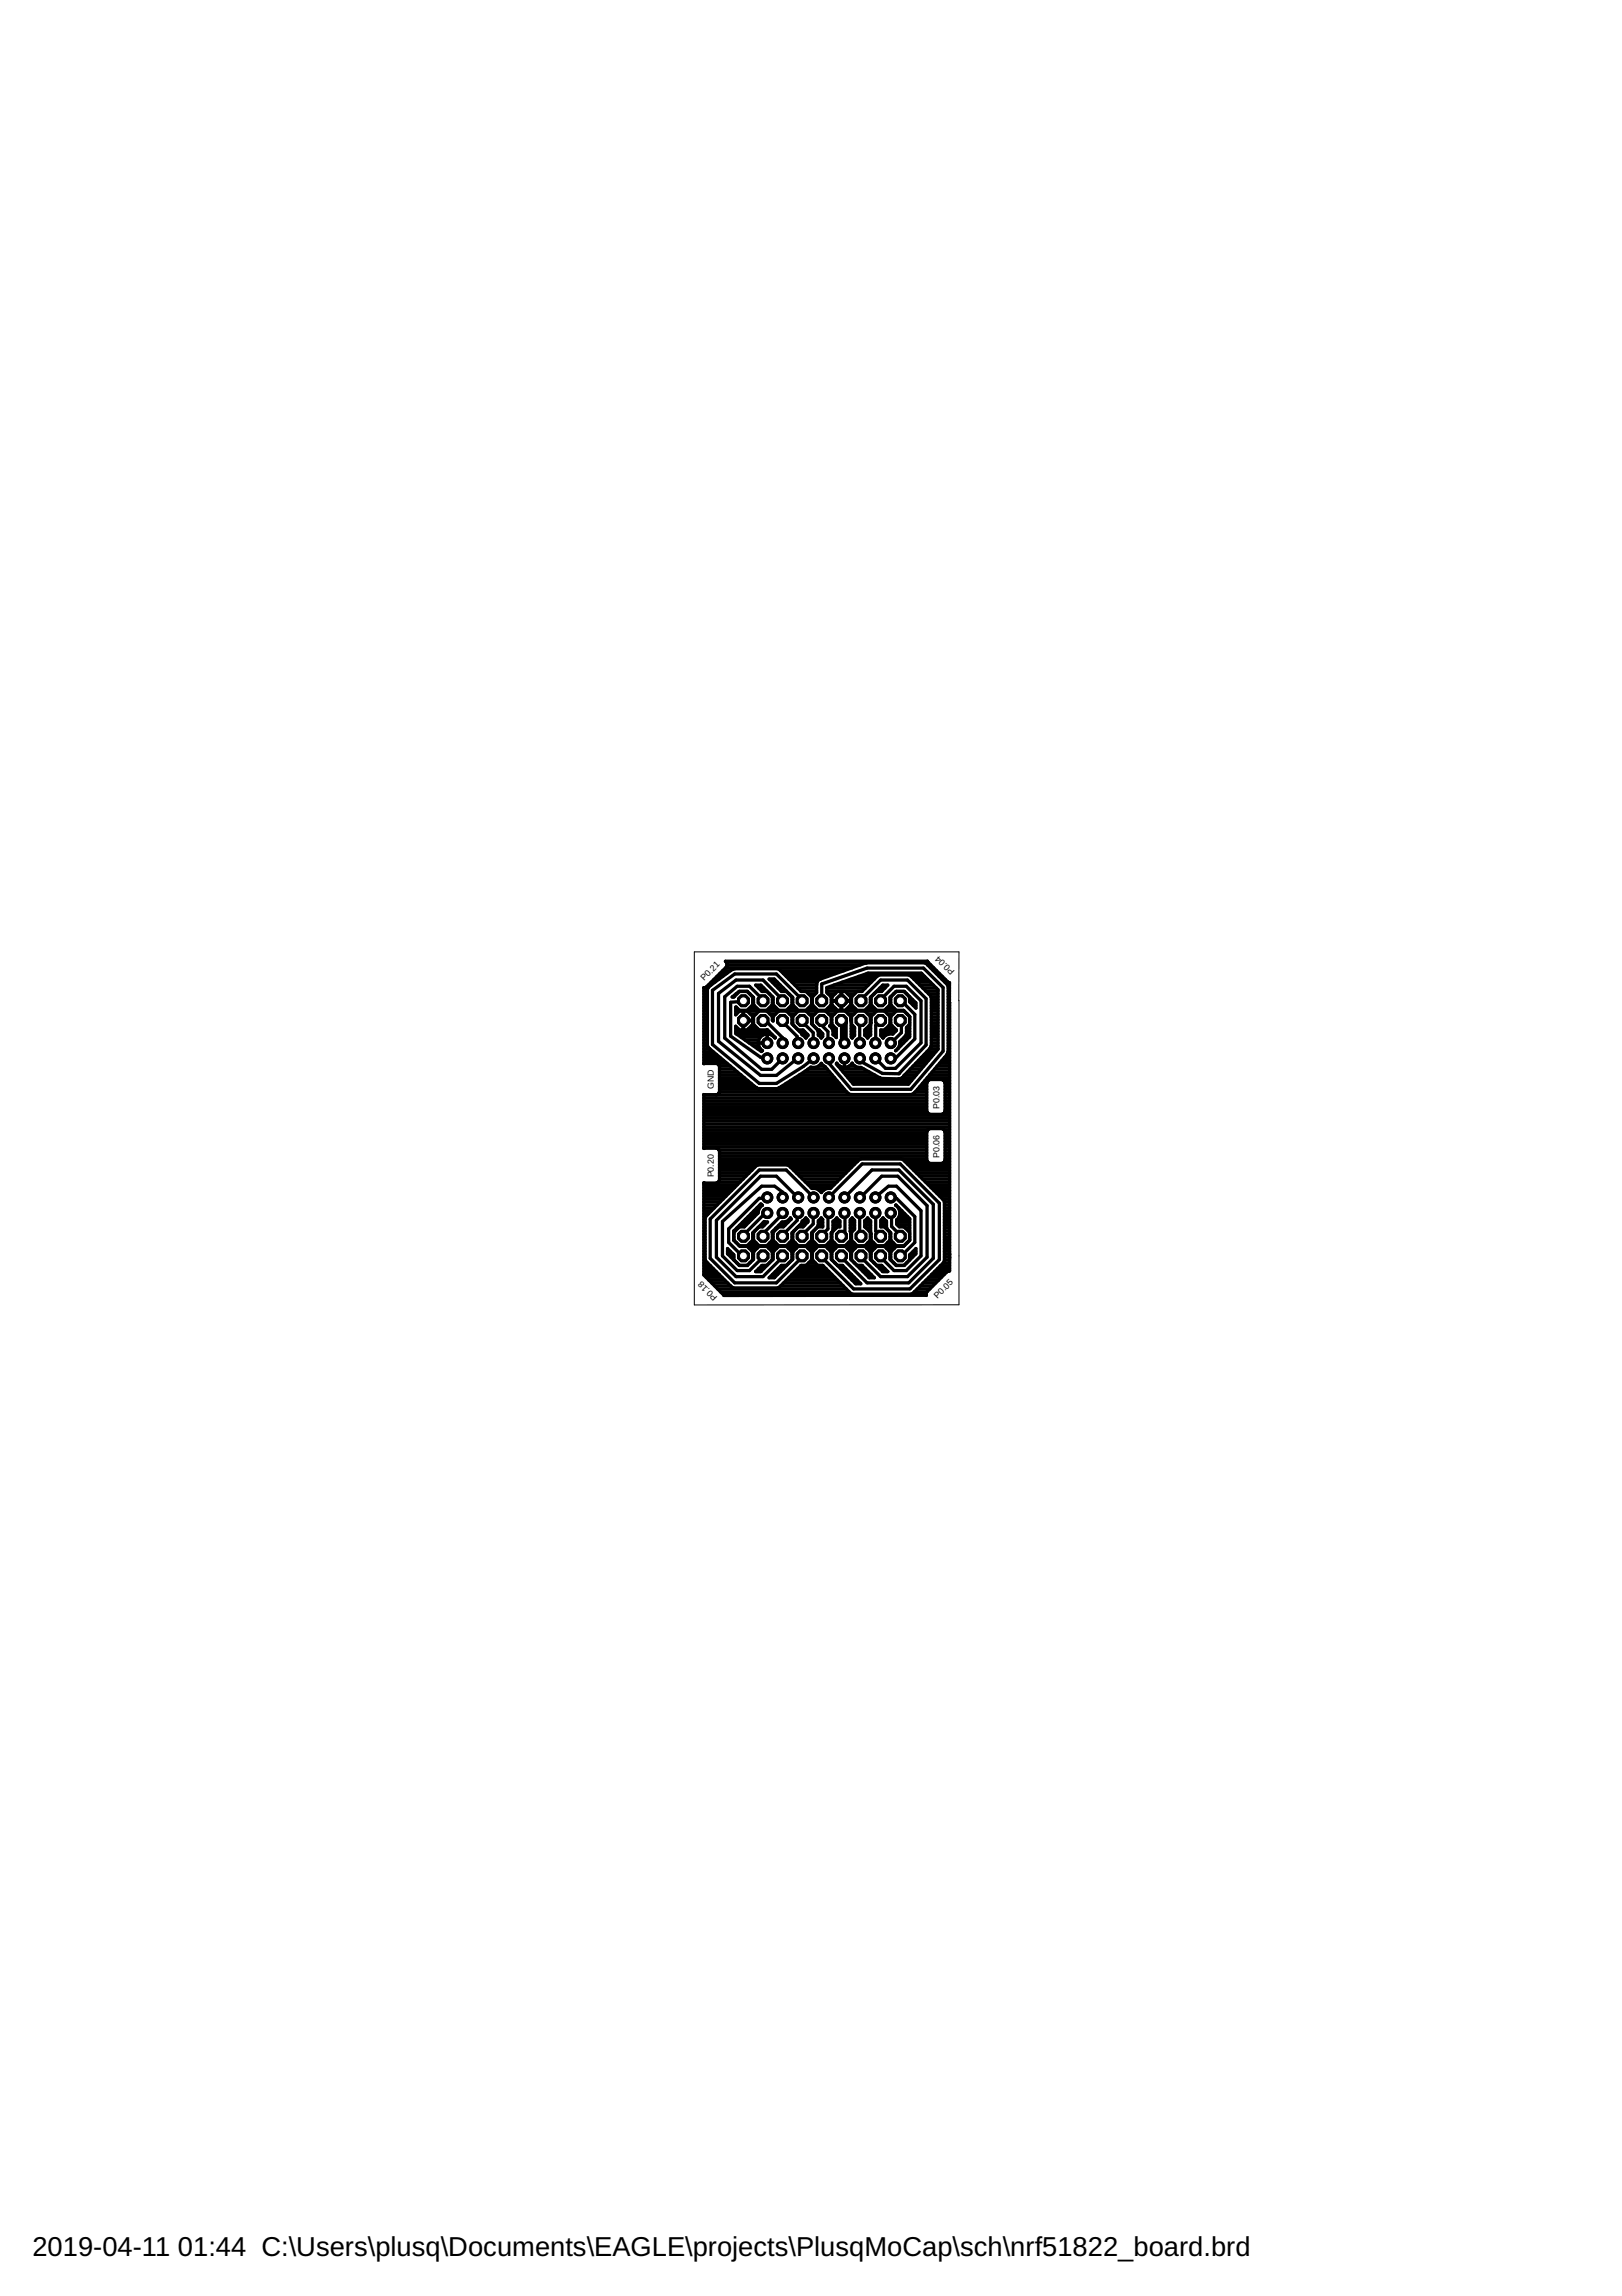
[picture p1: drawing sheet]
<svg xmlns="http://www.w3.org/2000/svg" width="210mm" height="297mm" viewBox="0 0 210 297" stroke-linecap="round" stroke-linejoin="round" font-family="sans-serif">
<defs><g id="words">
<g font-size="3.5">
<text x="4.2" y="291.8">2019-04-11</text>
<text x="23" y="291.8">01:44 C:\Users\plusq\Documents\EAGLE\projects\PlusqMoCap\sch\nrf51822_board.brd</text>
</g>
<g font-size="1.1">
<text x="123.6" y="125.7" transform="rotate(-135 123.6 125.7)">P0.04</text>
<text x="91.1" y="126.9" transform="rotate(-45 91.1 126.9)">P0.21</text>
<text x="92.4" y="140.9" transform="rotate(-90 92.4 140.9)">GND</text>
<text x="121.6" y="143.4" transform="rotate(-90 121.6 143.4)">P0.03</text>
<text x="121.6" y="149.8" transform="rotate(-90 121.6 149.8)">P0.06</text>
<text x="92.4" y="152.3" transform="rotate(-90 92.4 152.3)">P0.20</text>
<text x="92.9" y="167.8" transform="rotate(-135 92.9 167.8)">P0.18</text>
<text x="121.3" y="168.1" transform="rotate(-45 121.3 168.1)">P0.05</text>
</g>
</g></defs>
<circle cx="99.3" cy="134.9" r=".72" fill="#000" stroke="#000" stroke-width=".13"/>
<circle cx="99.3" cy="134.9" r=".4" fill="#fff" stroke="#000" stroke-width=".13"/>
<circle cx="99.3" cy="136.9" r=".72" fill="#000" stroke="#000" stroke-width=".13"/>
<circle cx="99.3" cy="136.9" r=".4" fill="#fff" stroke="#000" stroke-width=".13"/>
<circle cx="101.3" cy="134.9" r=".72" fill="#000" stroke="#000" stroke-width=".13"/>
<circle cx="101.3" cy="134.9" r=".4" fill="#fff" stroke="#000" stroke-width=".13"/>
<circle cx="101.3" cy="136.9" r=".72" fill="#000" stroke="#000" stroke-width=".13"/>
<circle cx="101.3" cy="136.9" r=".4" fill="#fff" stroke="#000" stroke-width=".13"/>
<circle cx="103.3" cy="134.9" r=".72" fill="#000" stroke="#000" stroke-width=".13"/>
<circle cx="103.3" cy="134.9" r=".4" fill="#fff" stroke="#000" stroke-width=".13"/>
<circle cx="103.3" cy="136.9" r=".72" fill="#000" stroke="#000" stroke-width=".13"/>
<circle cx="103.3" cy="136.9" r=".4" fill="#fff" stroke="#000" stroke-width=".13"/>
<circle cx="105.3" cy="134.9" r=".72" fill="#000" stroke="#000" stroke-width=".13"/>
<circle cx="105.3" cy="134.9" r=".4" fill="#fff" stroke="#000" stroke-width=".13"/>
<circle cx="105.3" cy="136.9" r=".72" fill="#000" stroke="#000" stroke-width=".13"/>
<circle cx="105.3" cy="136.9" r=".4" fill="#fff" stroke="#000" stroke-width=".13"/>
<circle cx="107.3" cy="134.9" r=".72" fill="#000" stroke="#000" stroke-width=".13"/>
<circle cx="107.3" cy="134.9" r=".4" fill="#fff" stroke="#000" stroke-width=".13"/>
<circle cx="107.3" cy="136.9" r=".72" fill="#000" stroke="#000" stroke-width=".13"/>
<circle cx="107.3" cy="136.9" r=".4" fill="#fff" stroke="#000" stroke-width=".13"/>
<circle cx="109.3" cy="134.9" r=".72" fill="#000" stroke="#000" stroke-width=".13"/>
<circle cx="109.3" cy="134.9" r=".4" fill="#fff" stroke="#000" stroke-width=".13"/>
<circle cx="109.3" cy="136.9" r=".72" fill="#000" stroke="#000" stroke-width=".13"/>
<circle cx="109.3" cy="136.9" r=".4" fill="#fff" stroke="#000" stroke-width=".13"/>
<circle cx="111.3" cy="134.9" r=".72" fill="#000" stroke="#000" stroke-width=".13"/>
<circle cx="111.3" cy="134.9" r=".4" fill="#fff" stroke="#000" stroke-width=".13"/>
<circle cx="111.3" cy="136.9" r=".72" fill="#000" stroke="#000" stroke-width=".13"/>
<circle cx="111.3" cy="136.9" r=".4" fill="#fff" stroke="#000" stroke-width=".13"/>
<circle cx="113.3" cy="134.9" r=".72" fill="#000" stroke="#000" stroke-width=".13"/>
<circle cx="113.3" cy="134.9" r=".4" fill="#fff" stroke="#000" stroke-width=".13"/>
<circle cx="113.3" cy="136.9" r=".72" fill="#000" stroke="#000" stroke-width=".13"/>
<circle cx="113.3" cy="136.9" r=".4" fill="#fff" stroke="#000" stroke-width=".13"/>
<circle cx="115.3" cy="134.9" r=".72" fill="#000" stroke="#000" stroke-width=".13"/>
<circle cx="115.3" cy="134.9" r=".4" fill="#fff" stroke="#000" stroke-width=".13"/>
<circle cx="115.3" cy="136.9" r=".72" fill="#000" stroke="#000" stroke-width=".13"/>
<circle cx="115.3" cy="136.9" r=".4" fill="#fff" stroke="#000" stroke-width=".13"/>
<circle cx="99.3" cy="154.9" r=".72" fill="#000" stroke="#000" stroke-width=".13"/>
<circle cx="99.3" cy="154.9" r=".4" fill="#fff" stroke="#000" stroke-width=".13"/>
<circle cx="99.3" cy="156.9" r=".72" fill="#000" stroke="#000" stroke-width=".13"/>
<circle cx="99.3" cy="156.9" r=".4" fill="#fff" stroke="#000" stroke-width=".13"/>
<circle cx="101.3" cy="154.9" r=".72" fill="#000" stroke="#000" stroke-width=".13"/>
<circle cx="101.3" cy="154.9" r=".4" fill="#fff" stroke="#000" stroke-width=".13"/>
<circle cx="101.3" cy="156.9" r=".72" fill="#000" stroke="#000" stroke-width=".13"/>
<circle cx="101.3" cy="156.9" r=".4" fill="#fff" stroke="#000" stroke-width=".13"/>
<circle cx="103.3" cy="154.9" r=".72" fill="#000" stroke="#000" stroke-width=".13"/>
<circle cx="103.3" cy="154.9" r=".4" fill="#fff" stroke="#000" stroke-width=".13"/>
<circle cx="103.3" cy="156.9" r=".72" fill="#000" stroke="#000" stroke-width=".13"/>
<circle cx="103.3" cy="156.9" r=".4" fill="#fff" stroke="#000" stroke-width=".13"/>
<circle cx="105.3" cy="154.9" r=".72" fill="#000" stroke="#000" stroke-width=".13"/>
<circle cx="105.3" cy="154.9" r=".4" fill="#fff" stroke="#000" stroke-width=".13"/>
<circle cx="105.3" cy="156.9" r=".72" fill="#000" stroke="#000" stroke-width=".13"/>
<circle cx="105.3" cy="156.9" r=".4" fill="#fff" stroke="#000" stroke-width=".13"/>
<circle cx="107.3" cy="154.9" r=".72" fill="#000" stroke="#000" stroke-width=".13"/>
<circle cx="107.3" cy="154.9" r=".4" fill="#fff" stroke="#000" stroke-width=".13"/>
<circle cx="107.3" cy="156.9" r=".72" fill="#000" stroke="#000" stroke-width=".13"/>
<circle cx="107.3" cy="156.9" r=".4" fill="#fff" stroke="#000" stroke-width=".13"/>
<circle cx="109.3" cy="154.9" r=".72" fill="#000" stroke="#000" stroke-width=".13"/>
<circle cx="109.3" cy="154.9" r=".4" fill="#fff" stroke="#000" stroke-width=".13"/>
<circle cx="109.3" cy="156.9" r=".72" fill="#000" stroke="#000" stroke-width=".13"/>
<circle cx="109.3" cy="156.9" r=".4" fill="#fff" stroke="#000" stroke-width=".13"/>
<circle cx="111.3" cy="154.9" r=".72" fill="#000" stroke="#000" stroke-width=".13"/>
<circle cx="111.3" cy="154.9" r=".4" fill="#fff" stroke="#000" stroke-width=".13"/>
<circle cx="111.3" cy="156.9" r=".72" fill="#000" stroke="#000" stroke-width=".13"/>
<circle cx="111.3" cy="156.9" r=".4" fill="#fff" stroke="#000" stroke-width=".13"/>
<circle cx="113.3" cy="154.9" r=".72" fill="#000" stroke="#000" stroke-width=".13"/>
<circle cx="113.3" cy="154.9" r=".4" fill="#fff" stroke="#000" stroke-width=".13"/>
<circle cx="113.3" cy="156.9" r=".72" fill="#000" stroke="#000" stroke-width=".13"/>
<circle cx="113.3" cy="156.9" r=".4" fill="#fff" stroke="#000" stroke-width=".13"/>
<circle cx="115.3" cy="154.9" r=".72" fill="#000" stroke="#000" stroke-width=".13"/>
<circle cx="115.3" cy="154.9" r=".4" fill="#fff" stroke="#000" stroke-width=".13"/>
<circle cx="115.3" cy="156.9" r=".72" fill="#000" stroke="#000" stroke-width=".13"/>
<circle cx="115.3" cy="156.9" r=".4" fill="#fff" stroke="#000" stroke-width=".13"/>
<circle cx="96.2" cy="132" r=".83" fill="#000" stroke="#000" stroke-width=".13"/>
<circle cx="96.2" cy="132" r=".51" fill="#fff" stroke="#000" stroke-width=".13"/>
<circle cx="96.2" cy="129.5" r=".83" fill="#000" stroke="#000" stroke-width=".13"/>
<circle cx="96.2" cy="129.5" r=".51" fill="#fff" stroke="#000" stroke-width=".13"/>
<circle cx="98.7" cy="132" r=".83" fill="#000" stroke="#000" stroke-width=".13"/>
<circle cx="98.7" cy="132" r=".51" fill="#fff" stroke="#000" stroke-width=".13"/>
<circle cx="98.7" cy="129.5" r=".83" fill="#000" stroke="#000" stroke-width=".13"/>
<circle cx="98.7" cy="129.5" r=".51" fill="#fff" stroke="#000" stroke-width=".13"/>
<circle cx="101.3" cy="132" r=".83" fill="#000" stroke="#000" stroke-width=".13"/>
<circle cx="101.3" cy="132" r=".51" fill="#fff" stroke="#000" stroke-width=".13"/>
<circle cx="101.3" cy="129.5" r=".83" fill="#000" stroke="#000" stroke-width=".13"/>
<circle cx="101.3" cy="129.5" r=".51" fill="#fff" stroke="#000" stroke-width=".13"/>
<circle cx="103.8" cy="132" r=".83" fill="#000" stroke="#000" stroke-width=".13"/>
<circle cx="103.8" cy="132" r=".51" fill="#fff" stroke="#000" stroke-width=".13"/>
<circle cx="103.8" cy="129.5" r=".83" fill="#000" stroke="#000" stroke-width=".13"/>
<circle cx="103.8" cy="129.5" r=".51" fill="#fff" stroke="#000" stroke-width=".13"/>
<circle cx="106.3" cy="132" r=".83" fill="#000" stroke="#000" stroke-width=".13"/>
<circle cx="106.3" cy="132" r=".51" fill="#fff" stroke="#000" stroke-width=".13"/>
<circle cx="106.3" cy="129.5" r=".83" fill="#000" stroke="#000" stroke-width=".13"/>
<circle cx="106.3" cy="129.5" r=".51" fill="#fff" stroke="#000" stroke-width=".13"/>
<circle cx="108.9" cy="132" r=".83" fill="#000" stroke="#000" stroke-width=".13"/>
<circle cx="108.9" cy="132" r=".51" fill="#fff" stroke="#000" stroke-width=".13"/>
<circle cx="108.9" cy="129.5" r=".83" fill="#000" stroke="#000" stroke-width=".13"/>
<circle cx="108.9" cy="129.5" r=".51" fill="#fff" stroke="#000" stroke-width=".13"/>
<circle cx="111.4" cy="132" r=".83" fill="#000" stroke="#000" stroke-width=".13"/>
<circle cx="111.4" cy="132" r=".51" fill="#fff" stroke="#000" stroke-width=".13"/>
<circle cx="111.4" cy="129.5" r=".83" fill="#000" stroke="#000" stroke-width=".13"/>
<circle cx="111.4" cy="129.5" r=".51" fill="#fff" stroke="#000" stroke-width=".13"/>
<circle cx="114" cy="132" r=".83" fill="#000" stroke="#000" stroke-width=".13"/>
<circle cx="114" cy="132" r=".51" fill="#fff" stroke="#000" stroke-width=".13"/>
<circle cx="114" cy="129.5" r=".83" fill="#000" stroke="#000" stroke-width=".13"/>
<circle cx="114" cy="129.5" r=".51" fill="#fff" stroke="#000" stroke-width=".13"/>
<circle cx="116.5" cy="132" r=".83" fill="#000" stroke="#000" stroke-width=".13"/>
<circle cx="116.5" cy="132" r=".51" fill="#fff" stroke="#000" stroke-width=".13"/>
<circle cx="116.5" cy="129.5" r=".83" fill="#000" stroke="#000" stroke-width=".13"/>
<circle cx="116.5" cy="129.5" r=".51" fill="#fff" stroke="#000" stroke-width=".13"/>
<circle cx="96.2" cy="162.5" r=".83" fill="#000" stroke="#000" stroke-width=".13"/>
<circle cx="96.2" cy="162.5" r=".51" fill="#fff" stroke="#000" stroke-width=".13"/>
<circle cx="96.2" cy="159.9" r=".83" fill="#000" stroke="#000" stroke-width=".13"/>
<circle cx="96.2" cy="159.9" r=".51" fill="#fff" stroke="#000" stroke-width=".13"/>
<circle cx="98.7" cy="162.5" r=".83" fill="#000" stroke="#000" stroke-width=".13"/>
<circle cx="98.7" cy="162.5" r=".51" fill="#fff" stroke="#000" stroke-width=".13"/>
<circle cx="98.7" cy="159.9" r=".83" fill="#000" stroke="#000" stroke-width=".13"/>
<circle cx="98.7" cy="159.9" r=".51" fill="#fff" stroke="#000" stroke-width=".13"/>
<circle cx="101.3" cy="162.5" r=".83" fill="#000" stroke="#000" stroke-width=".13"/>
<circle cx="101.3" cy="162.5" r=".51" fill="#fff" stroke="#000" stroke-width=".13"/>
<circle cx="101.3" cy="159.9" r=".83" fill="#000" stroke="#000" stroke-width=".13"/>
<circle cx="101.3" cy="159.9" r=".51" fill="#fff" stroke="#000" stroke-width=".13"/>
<circle cx="103.8" cy="162.5" r=".83" fill="#000" stroke="#000" stroke-width=".13"/>
<circle cx="103.8" cy="162.5" r=".51" fill="#fff" stroke="#000" stroke-width=".13"/>
<circle cx="103.8" cy="159.9" r=".83" fill="#000" stroke="#000" stroke-width=".13"/>
<circle cx="103.8" cy="159.9" r=".51" fill="#fff" stroke="#000" stroke-width=".13"/>
<circle cx="106.3" cy="162.5" r=".83" fill="#000" stroke="#000" stroke-width=".13"/>
<circle cx="106.3" cy="162.5" r=".51" fill="#fff" stroke="#000" stroke-width=".13"/>
<circle cx="106.3" cy="159.9" r=".83" fill="#000" stroke="#000" stroke-width=".13"/>
<circle cx="106.3" cy="159.9" r=".51" fill="#fff" stroke="#000" stroke-width=".13"/>
<circle cx="108.9" cy="162.5" r=".83" fill="#000" stroke="#000" stroke-width=".13"/>
<circle cx="108.9" cy="162.5" r=".51" fill="#fff" stroke="#000" stroke-width=".13"/>
<circle cx="108.9" cy="159.9" r=".83" fill="#000" stroke="#000" stroke-width=".13"/>
<circle cx="108.9" cy="159.9" r=".51" fill="#fff" stroke="#000" stroke-width=".13"/>
<circle cx="111.4" cy="162.5" r=".83" fill="#000" stroke="#000" stroke-width=".13"/>
<circle cx="111.4" cy="162.5" r=".51" fill="#fff" stroke="#000" stroke-width=".13"/>
<circle cx="111.4" cy="159.9" r=".83" fill="#000" stroke="#000" stroke-width=".13"/>
<circle cx="111.4" cy="159.9" r=".51" fill="#fff" stroke="#000" stroke-width=".13"/>
<circle cx="114" cy="162.5" r=".83" fill="#000" stroke="#000" stroke-width=".13"/>
<circle cx="114" cy="162.5" r=".51" fill="#fff" stroke="#000" stroke-width=".13"/>
<circle cx="114" cy="159.9" r=".83" fill="#000" stroke="#000" stroke-width=".13"/>
<circle cx="114" cy="159.9" r=".51" fill="#fff" stroke="#000" stroke-width=".13"/>
<circle cx="116.5" cy="162.5" r=".83" fill="#000" stroke="#000" stroke-width=".13"/>
<circle cx="116.5" cy="162.5" r=".51" fill="#fff" stroke="#000" stroke-width=".13"/>
<circle cx="116.5" cy="159.9" r=".83" fill="#000" stroke="#000" stroke-width=".13"/>
<circle cx="116.5" cy="159.9" r=".51" fill="#fff" stroke="#000" stroke-width=".13"/>
<g fill="none" stroke="#000" stroke-width=".42">
<path d="M91.1 136.8h2.1M91.1 137.6h1.7l.2 .2 .1 .1-.1 3.5-.2 .2h-1.7M91.1 137.6h.1M91.1 130.8h.4M91.1 135.7h.8l6 5 .2 .1h2.6l3.7-2.3 .5-.5a1.15 1.15 0 0 0 1.4-.4l.5 .4 2.8 3.3M91.1 134.9h.4M91.1 137.6h3M91.1 137.2h2.5M91.1 136.4h1.6M91.1 136.1h1.2M91.1 135.3h.4M91.1 134.6h.4"/>
<path d="M91.1 134.2h.4M91.1 133.8h.4M91.1 133.4h.4M91.1 133.1h.4M91.1 132.7h.4M91.1 132.3h.4M91.1 131.9h.4M91.1 131.6h.4M91.1 131.2h.4M91.1 130.5h.4M91.1 130.1h.4M91.1 129.7h.4"/>
<path d="M91.1 129.3h.4M91.1 128.9h.4M91.1 128.6h.4M91.1 128.2h.4M91.1 127.8h.5M91.5 128.2v6.9l.1 .4 .2 .2M91.6 127.8l.2-.2 3.2-2.3h5.6l.3 .1 2.8 2.9h.6l.7 .7v1l-.7 .7h-1l-.7-.7v-1l-2.4-2.3h-.7l1.6 1.6h.7l.7 .7v1l-.7 .7h-1l-.7-.7v-1l-1.6-1.6h-.7l.8 .9h.6l.7 .7v1l-.7 .7h-1l-.7-.7v-1l-.8-.8h-1l-1 .8h.3l.7-.7h1l.7 .7v1l-.7 .7h-1l-.5-.4v1l.5-.5M91.6 127.8l-.1 .4M91.7 127.4h.3M92 127.1h.5M92.4 126.7h.6M92.8 126.3h.7"/>
<path d="M93.1 139.8h3.7M93.1 139.4h3.2M93.1 139h2.8M93.1 138.7h2.3M93.1 138.3h1.9M93.1 137.9h1.4M93.2 125.9h.8M93.5 125.6h1.1M93.9 125.2h16.4M94 124.5h26.1M94.1 124.8h17.3M94.8 128.9h.2"/>
<path d="M95.2 130.8h21.9M95.2 133.4h4.3M95.2 133.1h.3M95.2 131.2h.1M95.2 130.5h.2M95.2 128.6h.2M95.4 133.8h3.6M95.9 134.2h2.5M96.1 130.8v1.2h1.3v-.5l-.7-.7M96.1 133.1h.1M96.1 132.7h.1M96.1 132.3h.1"/>
<path d="M96.1 131.9h.1M96.1 131.6h.1M96.1 131.2h.1M96.2 129.5l-1.6 .2v4.3l3.8 2.8h.8l.1 .1M96.2 130.8v2.4h.5l.7-.7v-.4h-1.3v1.1h-.4l-.5-.4v.9l3.3 2.3 .2-.1-.3-.2M96.4 134.6h1.8M96.9 133.1h1.1M96.9 134.9h2.4M97 130.5h1M97 128.6h.1M97.1 131.2h.7M97.3 132.7h.4"/>
<path d="M97.3 130.1h.3M97.4 128.9h.1M97.4 132.3h.1M97.4 131.9h.1M97.4 131.6h.1M97.4 129.7h.1M97.4 129.3h.1M97.5 135.3h.7M98 135.7h.4M98.2 127.8h.6M98.2 130.8l-.7 .7v1l.7 .7h1.1l1 1v.1l-.1-.1M98.5 128.2h.7"/>
<path d="M98.7 132h.3l2.3 2.2v.7M98.7 129.5v-.2l-1.7-1.7h-1.6l-1.6 1.3v5.4l4.8 4h1.3l1.4-1.4M99.2 130.8l.7 .7v.5l.2 .1v-.6l.7-.7M99.3 133.8v1.1M99.3 134.9v.1M99.3 134.6h.1M99.3 134.2h.1M99.3 133.8h.1M99.5 130.5h1M99.5 128.6h.1M99.6 126.7h.6M99.6 133.8h.3"/>
<path d="M99.6 131.2h.8M99.9 130.1h.2M99.9 128.9h.1M99.9 131.9h.2M99.9 131.6h.2M99.9 129.7h.2M99.9 129.3h.2M99.9 127.1h.7M100.2 134.2a1.17 1.17 0 0 0-1.7-.2 1.17 1.17 0 0 0-.1 1.7M100.2 134.2h.1M100.3 127.4h.7M100.7 127.8h.7"/>
<path d="M101 125.6h8.2M101.1 128.2h.6M101.3 129.5v-.2l-2.6-2.5h-3.5l-2.2 1.7v6.2l5.4 4.4h2.1l2.8-2.2M101.3 132v.2l1.9 1.9v.8h.1M101.4 125.9h6.8M101.7 126.3h5.4M101.8 130.8l.7 .7v1l1.8 1.8 .3-.4-.7-.7h-.6l-.7-.7v-1l.7-.7M102 130.5h1M102.1 128.6h.1M102.1 126.7h3.9M102.2 131.2h.7M102.3 139.8h6"/>
<path d="M102.4 130.1h.3M102.4 128.9h.1M102.5 132.3h.1M102.5 131.9h.1M102.5 131.6h.1M102.5 129.7h.1M102.5 129.3h.1M102.5 127.1h3.2M102.7 132.7h.1M102.9 127.4h2.8M102.9 139.4h5.1M103.1 133.1h.1"/>
<path d="M103.2 127.8h2.5M103.5 139h4.2M103.5 133.4h.6M103.6 128.2h2.1M103.8 133.8h.7M103.8 129.5v-.2l-3.3-3.3h-5.4l-2.9 2.1v7l6.1 5.1h2.2l3.5-2.2 1.3-1.1M103.8 132v.2l1.4 1.4 .1 1.3M104.1 138.7h3.3M104.2 134.2h.2M104.3 130.8l.7 .7v1l.8 .7 .1 .3v.4l.4 .4 .2-.2v-.4l-.5-.5h-.2l-.7-.7v-1l.7-.7M104.6 130.5h1M104.6 138.3h2.4"/>
<path d="M104.6 128.6h.9M104.7 131.2h.8M104.9 130.1h.3M105 128.9h.2M105 132.3h.1M105 131.9h.1M105 131.6h.1M105 129.7h.1M105 129.3h.1M105.2 132.7h.1M105.6 133.1h.1M105.8 126.9l-.1 .2v1.3l-.6 .6v1l.7 .7h1l.8-.7v-1l-.6-.6v-.6l5.3-1.9h6.9l2.2 2.1v7.7l-3.8 4.6h-7.2l-2.2-2.7 .1-.1 .4 .4"/>
<path d="M105.8 126.9h.1M105.9 133.4h.3M105.9 133.8h.6M105.9 137.9h.7M106 126.7h.1M106 126.7l-.2 .2M106 126.7l6.1-2.1h7.5l.3 .1 2.7 2.7 .1 .2v8.5l-.2 .3M106.2 134.2h.2M106.3 129.5v-2.2l5.9-2.1h7.3l2.5 2.6v8.2l-4.1 4.9h-7.7l-2.9-3.3v-.7M106.3 132v.7l.8 .8v1.4h.2M106.8 130.8l.8 .7v1l-.2 .2 .3 .4 .1 .2v.6l.4 .3v-1.1l-.5-.6v-1l.7-.7M107 128.2h4.6"/>
<path d="M107 127.8h5M107.1 130.5h1M107.1 128.6h1M107.2 131.2h.8M107.4 132.7h.4M107.5 130.1h.2M107.5 128.9h.2M107.6 132.3h.1M107.6 131.9h.1M107.6 131.6h.1M107.6 129.7h.1M107.6 129.3h.1"/>
<path d="M107.7 129l.7-.7h.4v2.4h-.4l-.7-.7v-.5h2.4v.5l-.7 .7h-.5v-2.4h.5l.7 .7v.4h-2.4zM107.7 133.1h.5M107.8 133.8h.4M107.8 133.4h.4M107.9 127.4h4.5M108.2 134.2h.1M108.3 137.6h.1M108.5 137.9h.2M108.7 137.9l.5 .2h.4l.3-.2M108.8 138.3h3M108.8 130.5h.1M108.8 130.1h.1"/>
<path d="M108.8 129.7h.1M108.8 129.3h.1M108.8 128.9h.1M108.8 128.6h.1M109 127.1h3.7M109.1 138.7h3.4M109.3 137.9h.1M109.3 137.6h.1M109.3 137.2h.1M109.3 136.9v1.2M109.4 130.8l.7 .7 .1 2.7 .1 .1M109.4 139h3.8"/>
<path d="M109.6 130.5h1.1M109.7 128.6h.9M109.7 139.4h4.1M109.8 131.2h.7M109.9 137.9h.7M110 130.1h.3M110 126.7h3.1M110 139.8h8M110.1 128.9h.1M110.1 131.9h.1M110.1 131.6h.1M110.1 129.7h.1"/>
<path d="M110.1 129.3h.1M110.2 133.8h.4M110.2 133.4h.4M110.2 133.1h.4M110.2 132.7h.2M110.2 132.3h.1M110.2 134.2h.2M110.3 137.6l.3 .3 .4 .2h.4l2.4 1.3M110.3 137.6l-.4 .3M110.3 134.3h.1M110.9 130.8l-.7 .7v1l.4 .4v1.1l-.3 .3M111.1 126.3h2.4"/>
<path d="M111.4 129.5v-.2l2.6-2.5h3.4l2.4 2.4v6l-3.4 3.7h-2.2l-2.5-1.4-.3-.6h-.1M111.4 132l-.1 .2v2.7M111.9 133.8h.8M111.9 133.4h.8M111.9 130.8l.7 .7v1l-.7 .7v.7l.4 .4 .4-.4v-1.6M112.1 133.1h.6M112.2 125.9h7.1M112.2 134.2h.2M112.2 130.5h1M112.3 131.2h.8M112.5 132.7h.2M112.6 130.1h.2"/>
<path d="M112.6 132.3h.1M112.6 131.9h.1M112.6 131.6h.1M112.6 129.7h.1M112.6 129.3h.1M112.7 128.9h.1M113.1 128.6h.1M113.5 130.8l-.8 .7v.8M113.5 128.2h.7M113.8 139.4l.2 .1 2.3 .1 .5-.2M113.9 127.8h.6M114 132l-.7 .7v2.2"/>
<path d="M114 129.5v-.2l1.7-1.7h1.6l1.9 1.9v5.4l-3.3 3.3h-1.3l-1.3-1.3M114 133.8h.9M114 133.4h1.9M114.2 134.2h.2M114.3 134.3h.1M114.5 130.8l.7 .7v1l-.7 .7h-.5v.8l.3 .3M114.6 133.1h1.2M114.7 130.5h1M114.9 131.2h.7M115 132.7h.4M115.1 130.1h.3M115.2 132.3h.1"/>
<path d="M115.2 131.9h.1M115.2 131.6h.1M115.2 129.7h.1M115.2 129.3h.1M115.3 128.9h.1M115.6 128.6h.1M115.9 135.9h.1M116 133.2l-.5 .6h-.5l-.4 .1-.3 .4M116 130.8l-.7 .7v1l.7 .8M116.2 135.7h.1M116.4 135.3h.2M116.4 134.9h.5"/>
<path d="M116.5 129.5h.1l1.8 1.7v3.2l-2.4 2.4h-.6l-.1 .1M116.5 132l.1 .2v1.4l-1.3 1.3M116.6 134.6h.7M116.8 139.4h1.5M117 130.8l.7 .7v1l-.4 .4v.8l-.3 .5M117 134.2h.7M117 134.2l-.6 .5a1.12 1.12 0 0 1-.5 1.2M117.1 139h1.5M117.3 133.8h.4M117.3 133.4h.4M117.3 133.1h.4M117.3 128.6h.1"/>
<path d="M117.4 131.2h.1M117.5 138.7h1.4M117.6 132.7h.1M117.7 128.9h.1M117.7 132.3h.1M117.7 131.9h.1M117.7 131.6h.1M117.7 129.3h.4M117.8 138.3h1.4M117.8 129.7h.7M117.9 126.3h1.8M118.2 137.9h1.3"/>
<path d="M118.2 130.1h.3M118.3 126.7h1.7M118.5 137.6h1.3M118.7 127.1h1.7M118.9 137.2h1.3M119 127.4h1.8M119.2 136.8h1.3M119.4 127.8h1.8M119.6 136.4h1.2M119.7 139.8h.4M119.8 128.2h1.6M120 136.1h1.1"/>
<path d="M120 139.4h2.9M120 124.4h-26.1a.5 .5 0 0 1 .1 .7l-2.6 2.6-.3 .1v9.8M120 124.4h.1M120 124.4l2.7 2.7h.2M120 124.8h.4M120.2 128.6h1.2M120.3 135.7h1.1M120.3 139h2.6M120.4 125.2h.4M120.4 135.6l-3.6 3.8M120.4 135.6h.1M120.5 128.9h.9"/>
<path d="M120.5 135.3v-6.2l-.1-.3-2.4-2.4-.4-.3h-3.8l-.2 .1-2.1 2.1h-.6l-.7 .7v1l.7 .7h1l.7-.7v-1l1.6-1.6h.7l-.8 .9h-.6l-.8 .7v1l.8 .7h1l.7-.7v-1l.8-.8h1l1.5 1.6v.6l-.8-.8v-.6l-.7-.7h-1l-.7 .7v1l.7 .7h.9l.8 .8v2.6l-1.8 1.8M120.5 130.8h.9M120.5 134.9h.9M120.5 135.3l-.1 .3M120.5 135.3h.1M120.5 135.3h.9M120.5 134.6h.9M120.5 134.2h.9M120.5 133.8h.9M120.5 133.4h.9M120.5 133.1h.9M120.5 132.7h.9"/>
<path d="M120.5 132.3h.9M120.5 131.9h.9M120.5 131.6h.9M120.5 131.2h.9M120.5 130.5h.9M120.5 130.1h.9M120.5 129.7h.9M120.5 129.3h.9M120.6 138.7h2.3M120.8 125.6h.4M120.9 138.3h2M121.2 125.9h.4"/>
<path d="M121.3 137.9h1.6M121.5 126.3h.4M121.6 137.6h1.3M121.9 137.2h1M121.9 126.7h.4M122.2 139.8h.7M122.2 136.8h.7M122.3 127.1h.4M122.5 136.4l-4.1 4.9M122.5 136.4h.4M122.6 127.4h.3M122.7 130.8h.2"/>
<path d="M122.7 134.9h.2M122.7 135.7h.2M122.7 136.1h.2M122.7 135.3h.2M122.7 134.6h.2M122.7 134.2h.2M122.7 133.8h.2M122.7 133.4h.2M122.7 133.1h.2M122.7 132.7h.2M122.7 132.3h.2M122.7 131.9h.2"/>
<path d="M122.7 131.6h.2M122.7 131.2h.2M122.7 130.5h.2M122.7 130.1h.2M122.7 129.7h.2M122.7 129.3h.2M122.7 128.9h.2M122.7 128.6h.2M122.7 128.2h.2M122.7 127.8h.2M122.9 127.1v2.6M122.9 129.7v34.7l-.3 .1"/>
<path d="M122.9 127.1v.1M91.1 153v12l2.6 2.6h26.2M91.1 141.6v7M91.1 153v.1M91.1 148.6l1.7-.1 .3 .3v3.9l-.1 .2M91.1 148.6h.1M91.1 141.6h.1M91.1 159.6h.1M91.1 159.3h.1M91.1 158.9h.1M91.1 158.5h.1M91.1 158.1h.1"/>
<path d="M91.1 157.8h.1M91.1 157.4h.2M91.1 157h.6M91.1 156.6h1M91.1 156.3h1.3M91.1 155.9h1.7M91.1 155.5h2.1M91.1 155.2h2.5M91.1 154.8h2.8M91.1 154.4h3.2M91.1 154h3.6M91.1 153.6h4"/>
<path d="M91.1 153.3h4.3M91.1 148.4h28.8M91.1 148h28.8M91.1 147.7h28.8M91.1 147.3h28.8M91.1 146.9h28.8M91.1 146.5h28.8M91.1 146.2h29M91.1 145.8h31.8M91.1 145.4h31.8M91.1 145h31.8M91.1 144.7h31.8"/>
<path d="M91.1 144.3h31.8M91.1 143.9h28.9M91.1 143.6h28.8M91.1 143.2h28.8M91.1 142.8h28.8M91.1 142.4h28.8M91.1 142h28.8M91.1 141.7h28.8M93 152.9l-.3 .2-1.6-.1M93 152.9h2.8M93 148.8h26.9M93.1 141.3h16.5"/>
<path d="M93.1 152.5h3.1M93.1 152.1h3.4M93.1 151.8h3.8M93.1 151.4h4.2M93.1 151h4.6M93.1 150.6h17.5M93.1 150.3h17.8M93.1 149.9h26.8M93.1 149.5h26.8M93.1 149.2h26.8M93.1 140.9h16.2M93.1 140.5h4.6"/>
<path d="M93.1 140.2h4.1M95 159.3v1.2l.8 .7h.9l.7 .8v1l-.7 .7h-1l-.7-.7M95 159.6h.1M95 159.3h.1M95.3 158.9h.2M95.7 158.5h.8M96.1 158.1h.8M96.5 157.8h.8M96.8 157.4h.8M97.2 157h.8M97.4 159.6h.1M97.6 156.6h.5"/>
<path d="M97.6 159.3h.1M97.9 156.3h.4M98 158.9h.1M98.3 156.3l-.2 .6-1.8 1.8h-.6l-.7 .7v1l.7 .8M98.3 155.9h.3M98.4 158.5h.5M98.6 155.9h.1M98.6 155.9l-.3 .4M98.7 155.9l-.2-.2-3.5 3.6M98.8 158.1h.5M99.3 156.9l-.1 .2h-.3l-2.7 2.7v.1M99.3 154.9l-.1 .1h-.9l-4 4v1.7l1.7 1.8h.2"/>
<path d="M99.9 159.6h.2M100 159.3h.2M100.4 158.9h.2M100.8 158.5h.8M101.1 140.5h7.8M101.2 158.1h.8M101.3 154.9v-.7l-1.1-.7h-1.6l-5.1 4.5v4.5l1.9 1.9h1.6l1.7-1.8v-.1M101.3 156.9v.2l-2.6 2.5v.3M101.7 140.2h6.9M102.1 157.8h.2M102.3 151h7.9M102.5 159.6h.1"/>
<path d="M102.7 151.4h7.1M102.7 159.3h.1M103.1 151.8h6.4M103.1 158.9h.1M103.3 154.9l-2.8-2.7h-2.1l-5.7 5.7v4.7l2.5 2.6h3.5l2.6-2.6v-.1M103.3 156.9l-.1 .2v.8l-1.9 1.9v.1M103.5 158.5h.6M103.5 152.1h5.6M103.8 158.1h.7M103.8 152.5h4.9M104.1 157.8h.4M104.2 152.9h4.1"/>
<path d="M104.6 153.3h3.3M104.9 153.6h2.7M105 159.6h.1M105.3 159.3h.1M105.3 156.9l-.1 1.4-1.4 1.5v.1M105.3 154.9l-3.6-3.5h-3.4l-6.4 6.3v5.1l3.2 3.2h5.4l3.3-3.4v-.1M105.6 158.9h.1M105.9 158.5h.6M105.9 158.1h.6M106 154h.5M106.1 157.8h.4M107.3 154.9l4.3-4.3h4.9l5.1 5.1v7.3l-3.8 3.8h-7.3l-4.2-4.2v-.1"/>
<path d="M107.3 156.9l-.2 .2v1.9l-.8 .8v.1M107.6 159.6h.1M107.7 159.3h.1M107.8 158.9h.4M107.8 158.5h.9M107.8 158.1h.9M108.1 157.8h.4M109.3 154.9l3.5-3.5h3.5l4.5 4.4v7l-3.2 3.2h-5.4l-3.3-3.4v-.1M109.3 156.9v2.6l-.4 .4M109.6 141.3l.4 .3M110 141.6h.1M110 159.3h.4"/>
<path d="M110 158.9h.6M110 158.5h.6M110 158.1h.6M110.1 159.6h.1M110.1 157.8h.4M110.3 157.6l-.3 .2 .1 2.6-.7 .8M110.3 157.6h.1M110.3 157.6l.3 .3v1.1l-.4 .4v1l.7 .8M110.4 140.2h7.2M111.3 154.9l2.8-2.7h2.1l3.8 3.8v6.6l-2.6 2.6h-3.4l-2.6-2.6v-.1M111.3 156.9v2.9l.1 .1M111.9 158.5h.8"/>
<path d="M111.9 158.1h.8M112.1 158.9h.6M112.1 157.8h.4M112.5 159.3h.2M112.6 159.6h.1M112.7 159.6v-1.7l-.4-.3-.4 .3v.8l.7 .7v1l-.7 .8M112.7 159.6v.8l.8 .8M113.3 156.9v2.4l.7 .6M113.3 154.9l1.7-1.4h1l3.2 3.1v5.9l-1.9 1.9h-1.6l-1.7-1.8v-.1M114 158.5h.7M114 158.1h.7M114.1 157.8h.4"/>
<path d="M114.3 157.6l-.3 .3v.8h.5l.7 .7v1l-.7 .8M114.3 157.6l.4 .4v.8l.1 .2 .5 .5v.9l.7 .8M114.3 157.6h.1M114.6 158.9h.2M115 159.3h.1M115.2 159.6h.1M115.3 154.9l.1 .1h.6l2.4 2.4v3.3l-1.8 1.8h-.1M115.3 156.9l.1 .2v1.6l1.1 1.1v.1M115.9 155.9l1.8 1.8v2.8l-.8 .7h-.9l-.7 .8v1l.7 .7h1l.7-.7M115.9 155.9h.1M115.9 155.9l.4 .4M116 158.1h1.7"/>
<path d="M116.1 157.8h1.6M116.2 158.5h1.5M116.3 156.3a1.16 1.16 0 0 1-.3 1.5v.6l.4 .3h.6l.7 .7v1l-.7 .8M116.3 156.3h.1M116.4 157.4h1.1M116.4 156.6h.3M116.4 157h.7M117.1 150.3h2.9M117.2 158.9h.5M117.5 150.6h5.4M117.5 159.3h.2M117.7 159.6h.1"/>
<path d="M117.9 151h5M118.2 151.4h4.7M118.4 141.3l-.4 .3h-8M118.4 141.3h1.5M118.6 151.8h4.3M118.7 140.9h1.2M119 152.1h3.9M119 140.5h.9M119.4 152.5h3.5M119.4 140.2h.5M119.7 152.9h3.2M120 143.9l-.1-3.8 .2-.4h.3h1.6l.3 .3-.1 3.9"/>
<path d="M120 143.9l.3 .3h1.6l.3-.3M120 150.3l.3 .2h1.6l.3-.2M120.1 146.2l-.2 .2 .1 3.9M120.1 146.2l.2-.2h1.6l.3 .2M120.1 153.3h2.8M120.5 153.6h2.4M120.9 154h2M121.2 154.4h1.7M121.6 154.8h1.3M122 155.2h.9M122.2 146.2l.1 .2-.1 3.9M122.2 146.2h.7"/>
<path d="M122.2 155.5l-.1-.2-5.2-5.3-.3-.1h-5.2l-.4 .3-3.5 3.6h-.5l-.4 .1-.3 .4a1.22 1.22 0 0 0-1.2-.5l-3-3-.2-.1h-3.8l-.2 .1-6.5 6.6-.2 .2v5.3l.2 .3 3.1 3.1 .5 .3h5.6l.3-.1 2.8-2.8h.6l.7-.7M122.2 155.5v7.6l-.1 .2-4 4-.2 .1h-7.6l-.2-.1-3.6-3.6h-.7l-.7-.7M122.2 159.6h.7M122.2 159.3h.7M122.2 158.9h.7M122.2 158.5h.7M122.2 158.1h.7M122.2 157.8h.7M122.2 157.4h.7M122.2 157h.7M122.2 156.6h.7M122.2 156.3h.7"/>
<path d="M122.2 155.9h.7M122.2 155.5h.7M122.2 150.3h.7M122.2 143.9h.7M122.3 149.9h.6M122.3 149.5h.6M122.3 149.2h.6M122.3 148.8h.6M122.3 148.4h.6M122.3 148h.6M122.3 147.7h.6M122.3 147.3h.6"/>
<path d="M122.3 146.9h.6M122.3 146.5h.6M122.3 143.6h.6M122.3 143.2h.6M122.3 142.8h.6M122.3 142.4h.6M122.3 142h.6M122.3 141.7h.6M122.3 141.3h.6M122.3 140.9h.6M122.3 140.5h.6M122.3 140.2h.6"/>
<path d="M91.1 161.1h.1M91.1 163.7h.8M91.1 164.5h1.6M91.1 164.9h2M91.1 164.1h1.2M91.1 163.4h.5M91.1 163h.2M91.1 162.6h.1M91.1 162.3h.1M91.1 161.9h.1M91.1 161.5h.1M91.1 160.8h.1"/>
<path d="M91.1 160.4h.1M91.1 160h.1M91.4 165.2h2M91.7 165.6h2.1M92.1 166h2.1M92.5 166.4h2.1M92.9 166.8h16.6M93.2 167.1h16.7M93.6 167.5h26.2M94.1 161.9h.4M94.2 162.3h.7M94.6 162.6h.4"/>
<path d="M95 163h.1M95 160.4h.1M95 160h.1M95 163v-.7l-.9-.8v.7l1.6 1.5h1l.8-.8v-.9l.7-.8h1l.7 .8v1M95.2 160.8h.1M95.3 163.4h.1M95.6 161.1l1.1 .1 .7-.8v-.9l1.5-1.5 .4 .1-.6 .6h-.5l-.7 .7v1l.7 .8M96.7 161.1h4M96.9 161.5h1.1M97 163.4h.1M97.1 160.8h.7M97.3 161.9h.3"/>
<path d="M97.4 163h.1M97.4 162.6h.1M97.4 162.3h.1M97.4 160.4h.1M97.4 160h.1M98.2 164.1h.6M98.6 163.7h.6M99.5 161.5h1M99.5 163.4h.1M99.6 165.2h.7M99.6 160.8h.8M99.9 161.9h.2"/>
<path d="M99.9 163h.1M99.9 163l-.7 .7h-.6l-.8 .8h.7l1.6-1.6v-.9l.7-.8h1l.7 .8v1l-.7 .7h-.7l-1.6 1.6h.7l2.4-2.4v-.9l.7-.8h1l.7 .8v1M99.9 162.6h.2M99.9 162.3h.2M99.9 160.4h.2M99.9 160h.2M100 164.9h.6M100.3 164.5h.7M100.7 164.1h.7M101 166.4h8.2M101.1 163.7h.6M101.4 166h7.4"/>
<path d="M101.7 165.6h6.7M101.8 161.2l.7-.8v-.9l1.2-1.3 .1-.2 .5-.4 .3 .3v.2l-.7 .6h-.6l-.7 .7v1l.7 .8M102 161.5h1.1M102.1 163.4h.1M102.1 165.2h5.9M102.2 160.8h.7M102.4 161.9h.3M102.5 163h.1M102.5 164.9h5.2M102.5 162.6h.1M102.5 162.3h.1M102.5 160.4h.1"/>
<path d="M102.5 160h.1M102.9 164.5h4.4M103.3 164.1h3.6M103.6 163.7h2.9M104.3 161.2l.7-.8v-.9l.8-.8 .1-.2v-.6l.4-.3 .2 .2v.9h-.7l-.7 .7v1l.7 .8M104.6 161.5h1M104.6 163.4h.9M104.7 160.8h.7M104.9 161.9h.3M105 163h.2M105 162.6h.1M105 162.3h.1"/>
<path d="M105 160.4h.1M105 160h.1M105.1 163v-1l.7-.8h1l.8 .8v.9l3.1 3.2h.7l-2.4-2.4h-.6M106.8 161.2l.8-.8v-.9l.2-.4v-1.1l.5-.4 .4 .3v.8h-.3l-.7 .7v1l.7 .8M107.1 161.5h1M107.3 160.8h.7M107.5 161.9h.3M107.6 162.6h.1M107.6 162.3h.1M107.6 160.4h.1M107.6 160h.1M108 163.4h.1"/>
<path d="M108.4 163.7h.7M108.8 164.1h.6M109.1 164.5h.7M109.5 164.9h.7M109.6 161.5h1.1M109.8 160.8h.7M109.9 165.2h.7M110 161.9h.3M110.1 162.6h.1M110.1 162.3h.1M110.1 160.4h.1M110.1 160h.1"/>
<path d="M110.2 163l.7 .7h.6l1.7 1.6h-.7l-2.4-2.4v-.9l-.7-.8h-1l-.7 .8v1M110.2 163v-1l.7-.8h1l.7 .8v.9l1.6 1.6M110.2 163h.1M110.3 165.6h.6M110.6 163.4h.1M110.6 166h.7M110.9 163.7h.7M111.3 164.1h.7M111.7 164.5h.7M112.1 164.9h.6M112.2 161.5h1M112.3 160.8h.8"/>
<path d="M112.4 165.2h.7M112.5 161.9h.3M112.6 162.6h.1M112.6 162.3h.1M112.6 160.4h.1M112.6 160h.1M112.7 163h.1M112.7 163v-1l.8-.8h1l.7 .8v.9l.8 .8h1l1.5-1.5v-.7l-.8 .8v.7M112.7 163l.8 .7h.6l.8 .8h-.7M113.1 163.4h.1M113.5 163.7h.6M113.8 164.1h.7"/>
<path d="M114.7 161.5h1M114.9 160.8h.7M115.1 161.9h.3M115.2 162.6h.1M115.2 162.3h.1M115.2 160.4h.1M115.2 160h.1M115.3 163h.1M115.6 163.4h.1M117.1 161.1l-16.3 .1-.7-.8v-1l.7-.7h.6l1-1-.1-.1a1.09 1.09 0 0 1-1.1 .5l-1.3 1.3v1l-.7 .8M117.3 163.4h.1M117.4 160.8h.1"/>
<path d="M117.7 163h.1M117.7 162.6h.4M117.7 160.4h.1M117.7 160h.1M117.8 162.3h.7M118.2 161.9h.3M118.3 167.1h1.7M118.7 166.8h1.6M119.1 166.4h1.6M119.4 166h1.7M119.8 165.6h1.7M119.9 167.6h.1"/>
<path d="M120.2 165.2h1.6M120.6 164.9h1.6M120.9 164.5h1.7M121.3 164.1h1.6M121.7 163.7h1.2M122.1 163.4h.8M122.2 161.1h.7M122.2 163h.7M122.2 162.6h.7M122.2 162.3h.7M122.2 161.9h.7M122.2 161.5h.7"/>
<path d="M122.2 160.8h.7M122.2 160.4h.7M122.2 160h.7M122.6 164.5l-2.7 2.7v.4M122.9 162.2v.1M122.9 162.7h.1"/>
</g>
<path d="M108.9 132l.3 .3v2.6h.1" fill="none" stroke="#000" stroke-width="1"/>
<circle cx="99.3" cy="134.9" r=".72" fill="#000" stroke="#000" stroke-width=".13"/>
<circle cx="99.3" cy="134.9" r=".4" fill="#fff" stroke="#000" stroke-width=".13"/>
<circle cx="99.3" cy="136.9" r=".72" fill="#000" stroke="#000" stroke-width=".13"/>
<circle cx="99.3" cy="136.9" r=".4" fill="#fff" stroke="#000" stroke-width=".13"/>
<circle cx="101.3" cy="134.9" r=".72" fill="#000" stroke="#000" stroke-width=".13"/>
<circle cx="101.3" cy="134.9" r=".4" fill="#fff" stroke="#000" stroke-width=".13"/>
<circle cx="101.3" cy="136.9" r=".72" fill="#000" stroke="#000" stroke-width=".13"/>
<circle cx="101.3" cy="136.9" r=".4" fill="#fff" stroke="#000" stroke-width=".13"/>
<circle cx="103.3" cy="134.9" r=".72" fill="#000" stroke="#000" stroke-width=".13"/>
<circle cx="103.3" cy="134.9" r=".4" fill="#fff" stroke="#000" stroke-width=".13"/>
<circle cx="103.3" cy="136.9" r=".72" fill="#000" stroke="#000" stroke-width=".13"/>
<circle cx="103.3" cy="136.9" r=".4" fill="#fff" stroke="#000" stroke-width=".13"/>
<circle cx="105.3" cy="134.9" r=".72" fill="#000" stroke="#000" stroke-width=".13"/>
<circle cx="105.3" cy="134.9" r=".4" fill="#fff" stroke="#000" stroke-width=".13"/>
<circle cx="105.3" cy="136.9" r=".72" fill="#000" stroke="#000" stroke-width=".13"/>
<circle cx="105.3" cy="136.9" r=".4" fill="#fff" stroke="#000" stroke-width=".13"/>
<circle cx="107.3" cy="134.9" r=".72" fill="#000" stroke="#000" stroke-width=".13"/>
<circle cx="107.3" cy="134.9" r=".4" fill="#fff" stroke="#000" stroke-width=".13"/>
<circle cx="107.3" cy="136.9" r=".72" fill="#000" stroke="#000" stroke-width=".13"/>
<circle cx="107.3" cy="136.9" r=".4" fill="#fff" stroke="#000" stroke-width=".13"/>
<circle cx="109.3" cy="134.9" r=".72" fill="#000" stroke="#000" stroke-width=".13"/>
<circle cx="109.3" cy="134.9" r=".4" fill="#fff" stroke="#000" stroke-width=".13"/>
<circle cx="109.3" cy="136.9" r=".72" fill="#000" stroke="#000" stroke-width=".13"/>
<circle cx="109.3" cy="136.9" r=".4" fill="#fff" stroke="#000" stroke-width=".13"/>
<circle cx="111.3" cy="134.9" r=".72" fill="#000" stroke="#000" stroke-width=".13"/>
<circle cx="111.3" cy="134.9" r=".4" fill="#fff" stroke="#000" stroke-width=".13"/>
<circle cx="111.3" cy="136.9" r=".72" fill="#000" stroke="#000" stroke-width=".13"/>
<circle cx="111.3" cy="136.9" r=".4" fill="#fff" stroke="#000" stroke-width=".13"/>
<circle cx="113.3" cy="134.9" r=".72" fill="#000" stroke="#000" stroke-width=".13"/>
<circle cx="113.3" cy="134.9" r=".4" fill="#fff" stroke="#000" stroke-width=".13"/>
<circle cx="113.3" cy="136.9" r=".72" fill="#000" stroke="#000" stroke-width=".13"/>
<circle cx="113.3" cy="136.9" r=".4" fill="#fff" stroke="#000" stroke-width=".13"/>
<circle cx="115.3" cy="134.9" r=".72" fill="#000" stroke="#000" stroke-width=".13"/>
<circle cx="115.3" cy="134.9" r=".4" fill="#fff" stroke="#000" stroke-width=".13"/>
<circle cx="115.3" cy="136.9" r=".72" fill="#000" stroke="#000" stroke-width=".13"/>
<circle cx="115.3" cy="136.9" r=".4" fill="#fff" stroke="#000" stroke-width=".13"/>
<circle cx="99.3" cy="154.9" r=".72" fill="#000" stroke="#000" stroke-width=".13"/>
<circle cx="99.3" cy="154.9" r=".4" fill="#fff" stroke="#000" stroke-width=".13"/>
<circle cx="99.3" cy="156.9" r=".72" fill="#000" stroke="#000" stroke-width=".13"/>
<circle cx="99.3" cy="156.9" r=".4" fill="#fff" stroke="#000" stroke-width=".13"/>
<circle cx="101.3" cy="154.9" r=".72" fill="#000" stroke="#000" stroke-width=".13"/>
<circle cx="101.3" cy="154.9" r=".4" fill="#fff" stroke="#000" stroke-width=".13"/>
<circle cx="101.3" cy="156.9" r=".72" fill="#000" stroke="#000" stroke-width=".13"/>
<circle cx="101.3" cy="156.9" r=".4" fill="#fff" stroke="#000" stroke-width=".13"/>
<circle cx="103.3" cy="154.9" r=".72" fill="#000" stroke="#000" stroke-width=".13"/>
<circle cx="103.3" cy="154.9" r=".4" fill="#fff" stroke="#000" stroke-width=".13"/>
<circle cx="103.3" cy="156.9" r=".72" fill="#000" stroke="#000" stroke-width=".13"/>
<circle cx="103.3" cy="156.9" r=".4" fill="#fff" stroke="#000" stroke-width=".13"/>
<circle cx="105.3" cy="154.9" r=".72" fill="#000" stroke="#000" stroke-width=".13"/>
<circle cx="105.3" cy="154.9" r=".4" fill="#fff" stroke="#000" stroke-width=".13"/>
<circle cx="105.3" cy="156.9" r=".72" fill="#000" stroke="#000" stroke-width=".13"/>
<circle cx="105.3" cy="156.9" r=".4" fill="#fff" stroke="#000" stroke-width=".13"/>
<circle cx="107.3" cy="154.9" r=".72" fill="#000" stroke="#000" stroke-width=".13"/>
<circle cx="107.3" cy="154.9" r=".4" fill="#fff" stroke="#000" stroke-width=".13"/>
<circle cx="107.3" cy="156.9" r=".72" fill="#000" stroke="#000" stroke-width=".13"/>
<circle cx="107.3" cy="156.9" r=".4" fill="#fff" stroke="#000" stroke-width=".13"/>
<circle cx="109.3" cy="154.9" r=".72" fill="#000" stroke="#000" stroke-width=".13"/>
<circle cx="109.3" cy="154.9" r=".4" fill="#fff" stroke="#000" stroke-width=".13"/>
<circle cx="109.3" cy="156.9" r=".72" fill="#000" stroke="#000" stroke-width=".13"/>
<circle cx="109.3" cy="156.9" r=".4" fill="#fff" stroke="#000" stroke-width=".13"/>
<circle cx="111.3" cy="154.9" r=".72" fill="#000" stroke="#000" stroke-width=".13"/>
<circle cx="111.3" cy="154.9" r=".4" fill="#fff" stroke="#000" stroke-width=".13"/>
<circle cx="111.3" cy="156.9" r=".72" fill="#000" stroke="#000" stroke-width=".13"/>
<circle cx="111.3" cy="156.9" r=".4" fill="#fff" stroke="#000" stroke-width=".13"/>
<circle cx="113.3" cy="154.9" r=".72" fill="#000" stroke="#000" stroke-width=".13"/>
<circle cx="113.3" cy="154.9" r=".4" fill="#fff" stroke="#000" stroke-width=".13"/>
<circle cx="113.3" cy="156.9" r=".72" fill="#000" stroke="#000" stroke-width=".13"/>
<circle cx="113.3" cy="156.9" r=".4" fill="#fff" stroke="#000" stroke-width=".13"/>
<circle cx="115.3" cy="154.9" r=".72" fill="#000" stroke="#000" stroke-width=".13"/>
<circle cx="115.3" cy="154.9" r=".4" fill="#fff" stroke="#000" stroke-width=".13"/>
<circle cx="115.3" cy="156.9" r=".72" fill="#000" stroke="#000" stroke-width=".13"/>
<circle cx="115.3" cy="156.9" r=".4" fill="#fff" stroke="#000" stroke-width=".13"/>
<circle cx="96.2" cy="132" r=".83" fill="#000" stroke="#000" stroke-width=".13"/>
<circle cx="96.2" cy="132" r=".51" fill="#fff" stroke="#000" stroke-width=".13"/>
<circle cx="96.2" cy="129.5" r=".83" fill="#000" stroke="#000" stroke-width=".13"/>
<circle cx="96.2" cy="129.5" r=".51" fill="#fff" stroke="#000" stroke-width=".13"/>
<circle cx="98.7" cy="132" r=".83" fill="#000" stroke="#000" stroke-width=".13"/>
<circle cx="98.7" cy="132" r=".51" fill="#fff" stroke="#000" stroke-width=".13"/>
<circle cx="98.7" cy="129.5" r=".83" fill="#000" stroke="#000" stroke-width=".13"/>
<circle cx="98.7" cy="129.5" r=".51" fill="#fff" stroke="#000" stroke-width=".13"/>
<circle cx="101.3" cy="132" r=".83" fill="#000" stroke="#000" stroke-width=".13"/>
<circle cx="101.3" cy="132" r=".51" fill="#fff" stroke="#000" stroke-width=".13"/>
<circle cx="101.3" cy="129.5" r=".83" fill="#000" stroke="#000" stroke-width=".13"/>
<circle cx="101.3" cy="129.5" r=".51" fill="#fff" stroke="#000" stroke-width=".13"/>
<circle cx="103.8" cy="132" r=".83" fill="#000" stroke="#000" stroke-width=".13"/>
<circle cx="103.8" cy="132" r=".51" fill="#fff" stroke="#000" stroke-width=".13"/>
<circle cx="103.8" cy="129.5" r=".83" fill="#000" stroke="#000" stroke-width=".13"/>
<circle cx="103.8" cy="129.5" r=".51" fill="#fff" stroke="#000" stroke-width=".13"/>
<circle cx="106.3" cy="132" r=".83" fill="#000" stroke="#000" stroke-width=".13"/>
<circle cx="106.3" cy="132" r=".51" fill="#fff" stroke="#000" stroke-width=".13"/>
<circle cx="106.3" cy="129.5" r=".83" fill="#000" stroke="#000" stroke-width=".13"/>
<circle cx="106.3" cy="129.5" r=".51" fill="#fff" stroke="#000" stroke-width=".13"/>
<circle cx="108.9" cy="132" r=".83" fill="#000" stroke="#000" stroke-width=".13"/>
<circle cx="108.9" cy="132" r=".51" fill="#fff" stroke="#000" stroke-width=".13"/>
<circle cx="108.9" cy="129.5" r=".83" fill="#000" stroke="#000" stroke-width=".13"/>
<circle cx="108.9" cy="129.5" r=".51" fill="#fff" stroke="#000" stroke-width=".13"/>
<circle cx="111.4" cy="132" r=".83" fill="#000" stroke="#000" stroke-width=".13"/>
<circle cx="111.4" cy="132" r=".51" fill="#fff" stroke="#000" stroke-width=".13"/>
<circle cx="111.4" cy="129.5" r=".83" fill="#000" stroke="#000" stroke-width=".13"/>
<circle cx="111.4" cy="129.5" r=".51" fill="#fff" stroke="#000" stroke-width=".13"/>
<circle cx="114" cy="132" r=".83" fill="#000" stroke="#000" stroke-width=".13"/>
<circle cx="114" cy="132" r=".51" fill="#fff" stroke="#000" stroke-width=".13"/>
<circle cx="114" cy="129.5" r=".83" fill="#000" stroke="#000" stroke-width=".13"/>
<circle cx="114" cy="129.5" r=".51" fill="#fff" stroke="#000" stroke-width=".13"/>
<circle cx="116.5" cy="132" r=".83" fill="#000" stroke="#000" stroke-width=".13"/>
<circle cx="116.5" cy="132" r=".51" fill="#fff" stroke="#000" stroke-width=".13"/>
<circle cx="116.5" cy="129.5" r=".83" fill="#000" stroke="#000" stroke-width=".13"/>
<circle cx="116.5" cy="129.5" r=".51" fill="#fff" stroke="#000" stroke-width=".13"/>
<circle cx="96.2" cy="162.5" r=".83" fill="#000" stroke="#000" stroke-width=".13"/>
<circle cx="96.2" cy="162.5" r=".51" fill="#fff" stroke="#000" stroke-width=".13"/>
<circle cx="96.2" cy="159.9" r=".83" fill="#000" stroke="#000" stroke-width=".13"/>
<circle cx="96.2" cy="159.9" r=".51" fill="#fff" stroke="#000" stroke-width=".13"/>
<circle cx="98.7" cy="162.5" r=".83" fill="#000" stroke="#000" stroke-width=".13"/>
<circle cx="98.7" cy="162.5" r=".51" fill="#fff" stroke="#000" stroke-width=".13"/>
<circle cx="98.7" cy="159.9" r=".83" fill="#000" stroke="#000" stroke-width=".13"/>
<circle cx="98.7" cy="159.9" r=".51" fill="#fff" stroke="#000" stroke-width=".13"/>
<circle cx="101.3" cy="162.5" r=".83" fill="#000" stroke="#000" stroke-width=".13"/>
<circle cx="101.3" cy="162.5" r=".51" fill="#fff" stroke="#000" stroke-width=".13"/>
<circle cx="101.3" cy="159.9" r=".83" fill="#000" stroke="#000" stroke-width=".13"/>
<circle cx="101.3" cy="159.9" r=".51" fill="#fff" stroke="#000" stroke-width=".13"/>
<circle cx="103.8" cy="162.5" r=".83" fill="#000" stroke="#000" stroke-width=".13"/>
<circle cx="103.8" cy="162.5" r=".51" fill="#fff" stroke="#000" stroke-width=".13"/>
<circle cx="103.8" cy="159.9" r=".83" fill="#000" stroke="#000" stroke-width=".13"/>
<circle cx="103.8" cy="159.9" r=".51" fill="#fff" stroke="#000" stroke-width=".13"/>
<circle cx="106.3" cy="162.5" r=".83" fill="#000" stroke="#000" stroke-width=".13"/>
<circle cx="106.3" cy="162.5" r=".51" fill="#fff" stroke="#000" stroke-width=".13"/>
<circle cx="106.3" cy="159.9" r=".83" fill="#000" stroke="#000" stroke-width=".13"/>
<circle cx="106.3" cy="159.9" r=".51" fill="#fff" stroke="#000" stroke-width=".13"/>
<circle cx="108.9" cy="162.5" r=".83" fill="#000" stroke="#000" stroke-width=".13"/>
<circle cx="108.9" cy="162.5" r=".51" fill="#fff" stroke="#000" stroke-width=".13"/>
<circle cx="108.9" cy="159.9" r=".83" fill="#000" stroke="#000" stroke-width=".13"/>
<circle cx="108.9" cy="159.9" r=".51" fill="#fff" stroke="#000" stroke-width=".13"/>
<circle cx="111.4" cy="162.5" r=".83" fill="#000" stroke="#000" stroke-width=".13"/>
<circle cx="111.4" cy="162.5" r=".51" fill="#fff" stroke="#000" stroke-width=".13"/>
<circle cx="111.4" cy="159.9" r=".83" fill="#000" stroke="#000" stroke-width=".13"/>
<circle cx="111.4" cy="159.9" r=".51" fill="#fff" stroke="#000" stroke-width=".13"/>
<circle cx="114" cy="162.5" r=".83" fill="#000" stroke="#000" stroke-width=".13"/>
<circle cx="114" cy="162.5" r=".51" fill="#fff" stroke="#000" stroke-width=".13"/>
<circle cx="114" cy="159.9" r=".83" fill="#000" stroke="#000" stroke-width=".13"/>
<circle cx="114" cy="159.9" r=".51" fill="#fff" stroke="#000" stroke-width=".13"/>
<circle cx="116.5" cy="162.5" r=".83" fill="#000" stroke="#000" stroke-width=".13"/>
<circle cx="116.5" cy="162.5" r=".51" fill="#fff" stroke="#000" stroke-width=".13"/>
<circle cx="116.5" cy="159.9" r=".83" fill="#000" stroke="#000" stroke-width=".13"/>
<circle cx="116.5" cy="159.9" r=".51" fill="#fff" stroke="#000" stroke-width=".13"/>
<path d="M89.9 123.1h34.2v45.7h-34.2z" fill="none" stroke="#000" stroke-width=".13"/>
<use href="#words"/>
</svg>
